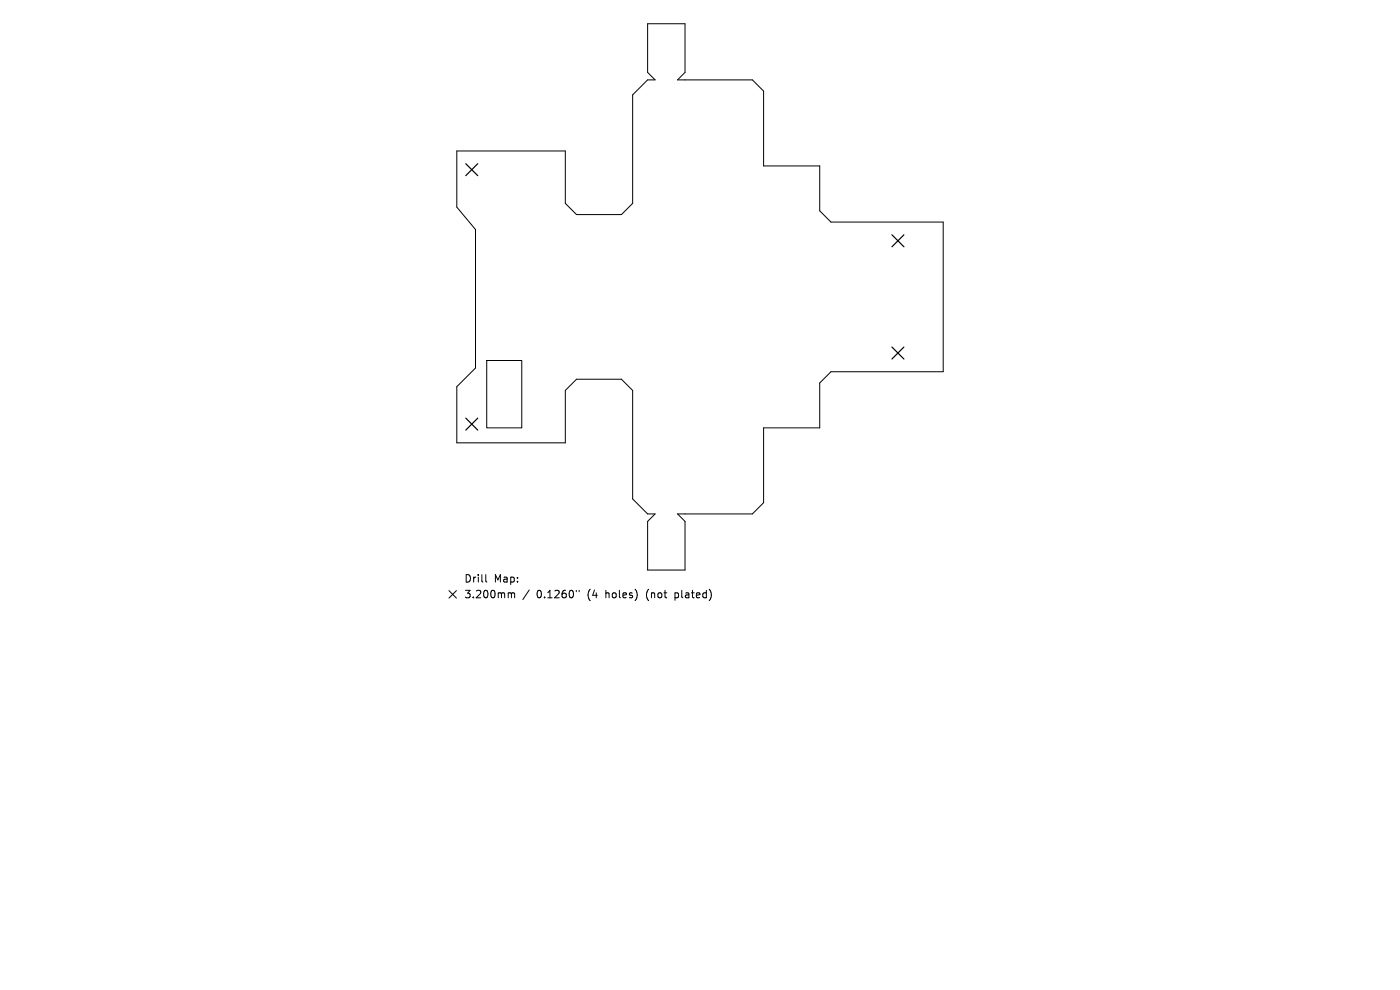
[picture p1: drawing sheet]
<svg xmlns="http://www.w3.org/2000/svg" width="297mm" height="210mm" viewBox="0 0 297 210" stroke-linecap="round" stroke-linejoin="round" font-family="sans-serif">
<defs><g id="words">
<g font-size="2.2">
<text x="98.4" y="123.8">Drill</text>
<text x="104.8" y="123.8">Map:</text>
<text x="98.4" y="127.1">3.200mm</text>
<text x="113.9" y="127.1">0.1260&quot;</text>
<text x="124.7" y="127.1">(4</text>
<text x="128.7" y="127.1">holes)</text>
<text x="137.5" y="127.1">(not</text>
<text x="143.7" y="127.1">plated)</text>
</g>
</g></defs>
<path d="M96.9 32h23v11.1l2.4 2.4h9.5l2.4-2.4v-23l3.2-3.2h1.6l-1.6-1.5v-10.4h7.9v10.4l-1.6 1.5h15.9l2.4 2.4v15.9h11.9v9.5l2.4 2.4h23.8v31.8h-23.8l-2.4 2.3v9.6h-11.9v15.8l-2.4 2.4h-15.9l1.6 1.6v10.3h-7.9v-10.3l1.6-1.6h-1.6l-3.2-3.2v-23l-2.4-2.4h-9.5l-2.4 2.4v11.1h-23v-11.9l4-3.9v-29.4l-4-4.8zM103.3 76.5h7.4v14.3h-7.4zM95.2 125.3l1.6 1.6M96.8 125.3l-1.6 1.6M103.1 121.9v1.3l.2 .3M108 125.8l.5 .2M108.5 126l.2-.2h.4l.1 1M108.5 126v.8M112.3 125.1l-1.4 2.1M122.3 125.2v.3M122.9 125.2v.3" fill="none" stroke="#000" stroke-width=".21"/>
<path d="M98.8 34.7l2.6 2.6M101.4 34.7l-2.6 2.6M189.2 49.8l2.6 2.5M191.8 49.8l-2.6 2.5M189.2 73.6l2.6 2.6M191.8 73.6l-2.6 2.6M98.8 88.7l2.6 2.5M101.4 88.7l-2.6 2.5" fill="none" stroke="#000" stroke-width=".25"/>
<use href="#words"/>
</svg>
